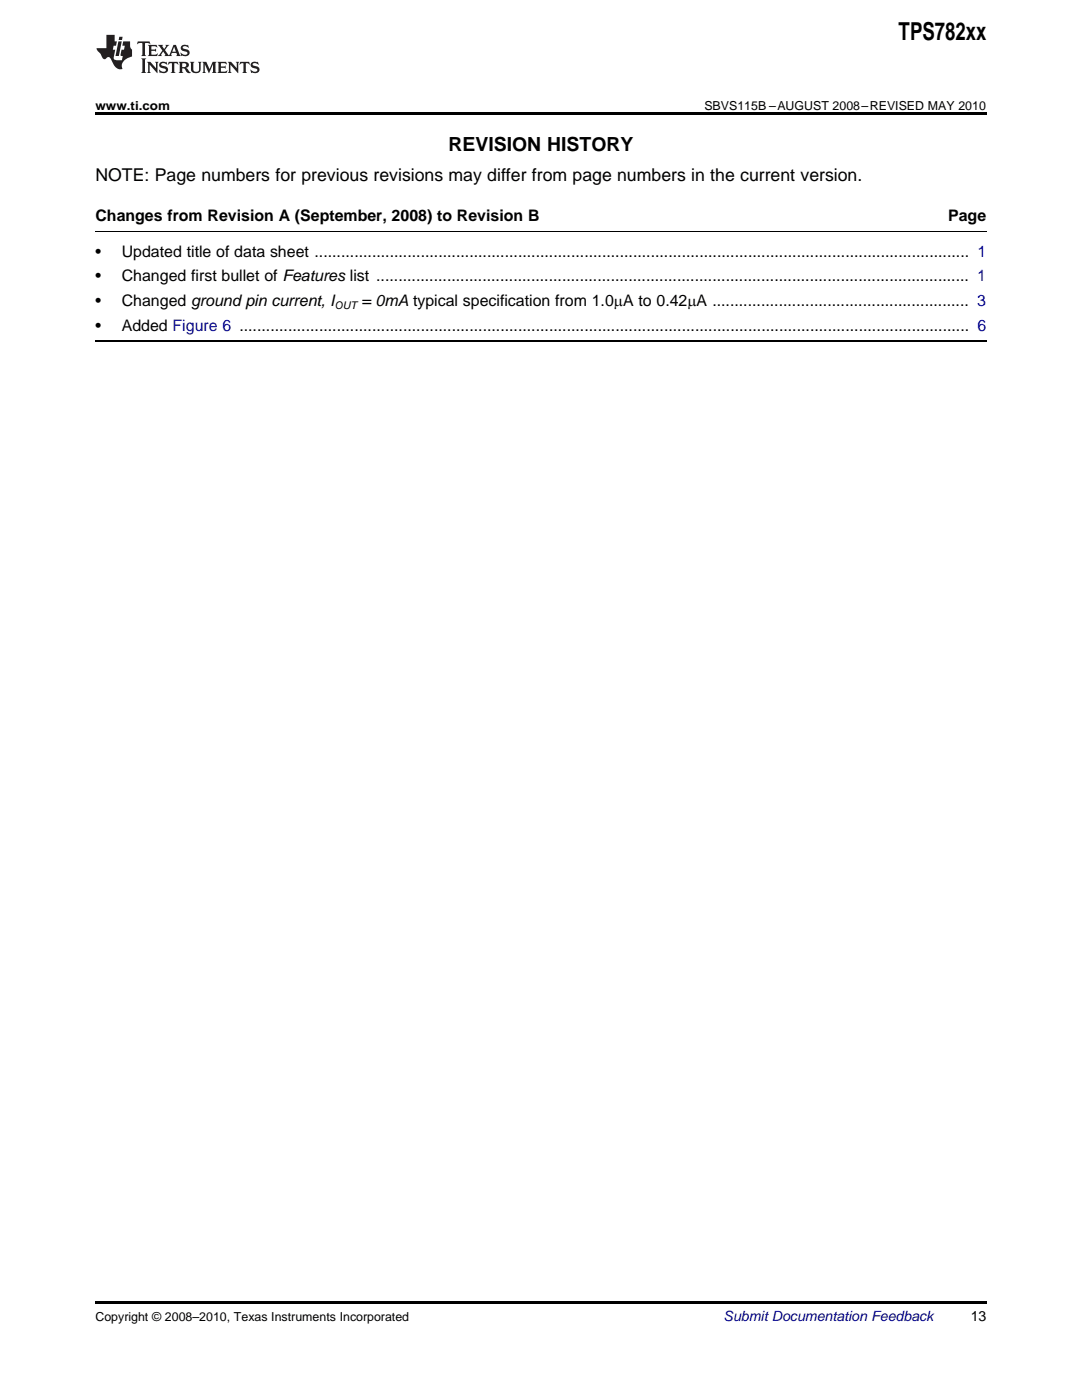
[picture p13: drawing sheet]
<svg xmlns="http://www.w3.org/2000/svg" width="216mm" height="279mm" viewBox="0 0 216 279" stroke-linecap="round" stroke-linejoin="round" font-family="sans-serif">
<defs><g id="words">
<text font-size="4.9" x="179.3" y="7.9">TPS782xx</text>
<text font-size="3.9" x="89.5" y="30.1">REVISION HISTORY</text>
<text font-size="3.5" x="19" y="36.1">NOTE: Page numbers for previous revisions may differ from page numbers in the current version.</text>
<g font-size="3.2">
<text x="19" y="44.2">Changes from Revision A (September, 2008) to Revision B</text>
<text x="189.2" y="44.2">Page</text>
<text x="19" y="51.2">•</text>
<text x="24.3" y="51.2">Updated title of data sheet .................................................................................................................................................... 1</text>
<text x="19" y="56.2">•</text>
<text x="24.3" y="56.2">Changed first bullet of Features list ...................................................................................................................................... 1</text>
<text x="19" y="61.1">•</text>
<text x="24.3" y="61.1">Changed ground pin current, I</text>
<text x="72.1" y="61.1">= 0mA typical specification from 1.0mA to 0.42mA .......................................................... 3</text>
<text x="19" y="66">•</text>
<text x="24.3" y="66">Added Figure 6 ..................................................................................................................................................................... 6</text>
</g>
<text font-size="2.8" fill="#0000c8" x="144.4" y="263.6">Submit Documentation Feedback</text>
<text font-size="2.8" x="193.7" y="263.6">13</text>
<g font-size="2.5">
<text x="19" y="21.9">www.ti.com</text>
<text x="140.5" y="21.9">SBVS115B –AUGUST 2008–REVISED MAY 2010</text>
<text x="19" y="263.6">Copyright © 2008–2010, Texas Instruments Incorporated</text>
</g>
<text font-size="2.1" x="66.7" y="61.7">OUT</text>
</g></defs>
<g fill="#231f20">
<path d="M27.5 8.3l-.1 .5 .4-.2h.6v.1v2.1l-.2 .4h1l-.3-.4v-2.1l.1-.1h.5l.5 .2-.2-.5zM29.5 9l.2 .3v1.5l-.2 .4h1.8l.2-.6a1.04 1.04 0 0 1-1.3 .2v-.7h.6l.3 .2v-.6l-.3 .2h-.6v-.6l.8-.1 .4 .3-.2-.5zM31.5 9l.9 1.1-.9 1.1h.8l-.2-.2 .5-.7 .4 .7-.2 .2h1.5l-.1-.2 .1-.4h.9l.1 .4-.2 .2h1l-.3-.3-.7-1.9h-.5l-.9 2-.8-1 .9-1h-.8l.1 .3-.3 .5-.4-.6 .2-.2zM34.7 9.3l.4 1h-.7zM36.3 9.1a.63 .63 0 0 0-.2 .7 .63 .63 0 0 0 .6 .4l.6 .2 .1 .2a.75 .75 0 0 1-.7 .4 .75 .75 0 0 1-.6-.5l.1 .7 .1-.1a1.11 1.11 0 0 0 1.5-.6 1.13 1.13 0 0 0-1.2-.8l-.1-.4a1.04 1.04 0 0 1 1.2 .2l-.2-.5-.1 .1-.5-.2zM28.2 11.7l.2 .3v2.2l-.2 .4h1l-.3-.4v-2.2l.3-.3zM29.3 12.3l.3 .4v1.5l-.3 .4h.8l-.2-.4v-1.3l1.5 1.7v-1.9l.2-.4h-.7l.2 .4v.9l-1.1-1.3zM32 12.5a.62 .62 0 0 0-.2 .7 .62 .62 0 0 0 .6 .4l.6 .1 .1 .3a.76 .76 0 0 1-.7 .3 .76 .76 0 0 1-.6-.4l.1 .7 .1-.1a1.11 1.11 0 0 0 1.5-.6 1.13 1.13 0 0 0-1.2-.8l-.1-.4a1.04 1.04 0 0 1 1.2 .2l-.2-.6-.1 .1-.5-.1zM33.7 12.3l-.2 .7a.61 .61 0 0 1 .8-.4v1.6l-.2 .4h.9l-.2-.4v-1.6a.63 .63 0 0 1 .8 .4l-.2-.7zM35.6 12.3l.3 .4v1.5l-.3 .4h1l-.2-.2v-.8l.5 .2a.76 .76 0 0 0 1.2 .7l-1-1a.58 .58 0 0 0 .6-.5 .58 .58 0 0 0-.5-.6zM36.4 12.7l.1-.1a.45 .45 0 0 1 .5 .1 .45 .45 0 0 1 .1 .5l-.7 .2zM37.9 12.3l.2 .2a2.17 2.17 0 0 0 .3 1.9 .99 .99 0 0 0 1.6-.6v-1.1l.2-.4h-.7l.2 .2a1.92 1.92 0 0 1-.2 1.8 .6 .6 0 0 1-.9-.5v-1.1l.2-.4zM40.4 12.3l.2 .4v1.5l-.2 .4h.7l-.2-.4v-1.4l.8 1.8 .8-1.8v1.4l-.2 .4h.9l-.2-.4v-1.5l.2-.4h-.8l-.6 1.5-.6-1.5zM43.4 12.3l.2 .4v1.5l-.2 .4h1.8l.2-.6a1.04 1.04 0 0 1-1.3 .2v-.7h.5l.4 .2v-.6l-.4 .2h-.5v-.7h.8l.3 .3-.1-.6zM45.5 12.3l.2 .4v1.5l-.2 .4h.7l-.2-.4v-1.3l1.5 1.7v-1.9l.2-.4h-.7l.2 .4v.9l-1.1-1.3zM47.9 12.3l-.1 .7a.61 .61 0 0 1 .8-.4v1.6l-.3 .4h1l-.3-.4 .1-1.6a.63 .63 0 0 1 .7 .4l-.1-.7zM50.2 12.5a.62 .62 0 0 0-.2 .7 .62 .62 0 0 0 .6 .4l.6 .1 .2 .3a.76 .76 0 0 1-.8 .3 .76 .76 0 0 1-.6-.4l.1 .7 .2-.1a1.11 1.11 0 0 0 1.5-.6 1.13 1.13 0 0 0-1.3-.8l-.1-.4a1.04 1.04 0 0 1 1.2 .2l-.1-.6-.2 .1-.5-.1z"/>
<path d="M21.2 7v2.6h-1.9l.1 .4 .7 .9a.91 .91 0 0 0 1 .9 .56 .56 0 0 1 .5-.4 .56 .56 0 0 1 .5 .3l.4 .8a1.53 1.53 0 0 0 1.9 1.2 1.54 1.54 0 0 1 1-2.1l.9-.3v-1.4a1.52 1.52 0 0 1-.3-1.6h-1.4l-.2 .8h.5l-.2 .8h-.4l-.2 1v.2l.4 .1-.2 .8a1.93 1.93 0 0 1-1.6-.2l.3-1.9h-.5l.2-.8h.4l.2-.8h-.4v-1.3zM23.6 8.3l-.6 2.9h.7l.6-2.9zM23.8 7.3l-.1 .7h.6l.2-.7z"/>
</g>
<path d="M19 22.5h177.8v.5h-177.8zM19 259.7h177.8v.5h-177.8z" fill="#000"/>
<path d="M19 68h177.8" fill="none" stroke="#000" stroke-width=".35"/>
<path d="M19 46.2h177.8" fill="none" stroke="#000" stroke-width=".2"/>
<use href="#words"/>
</svg>
